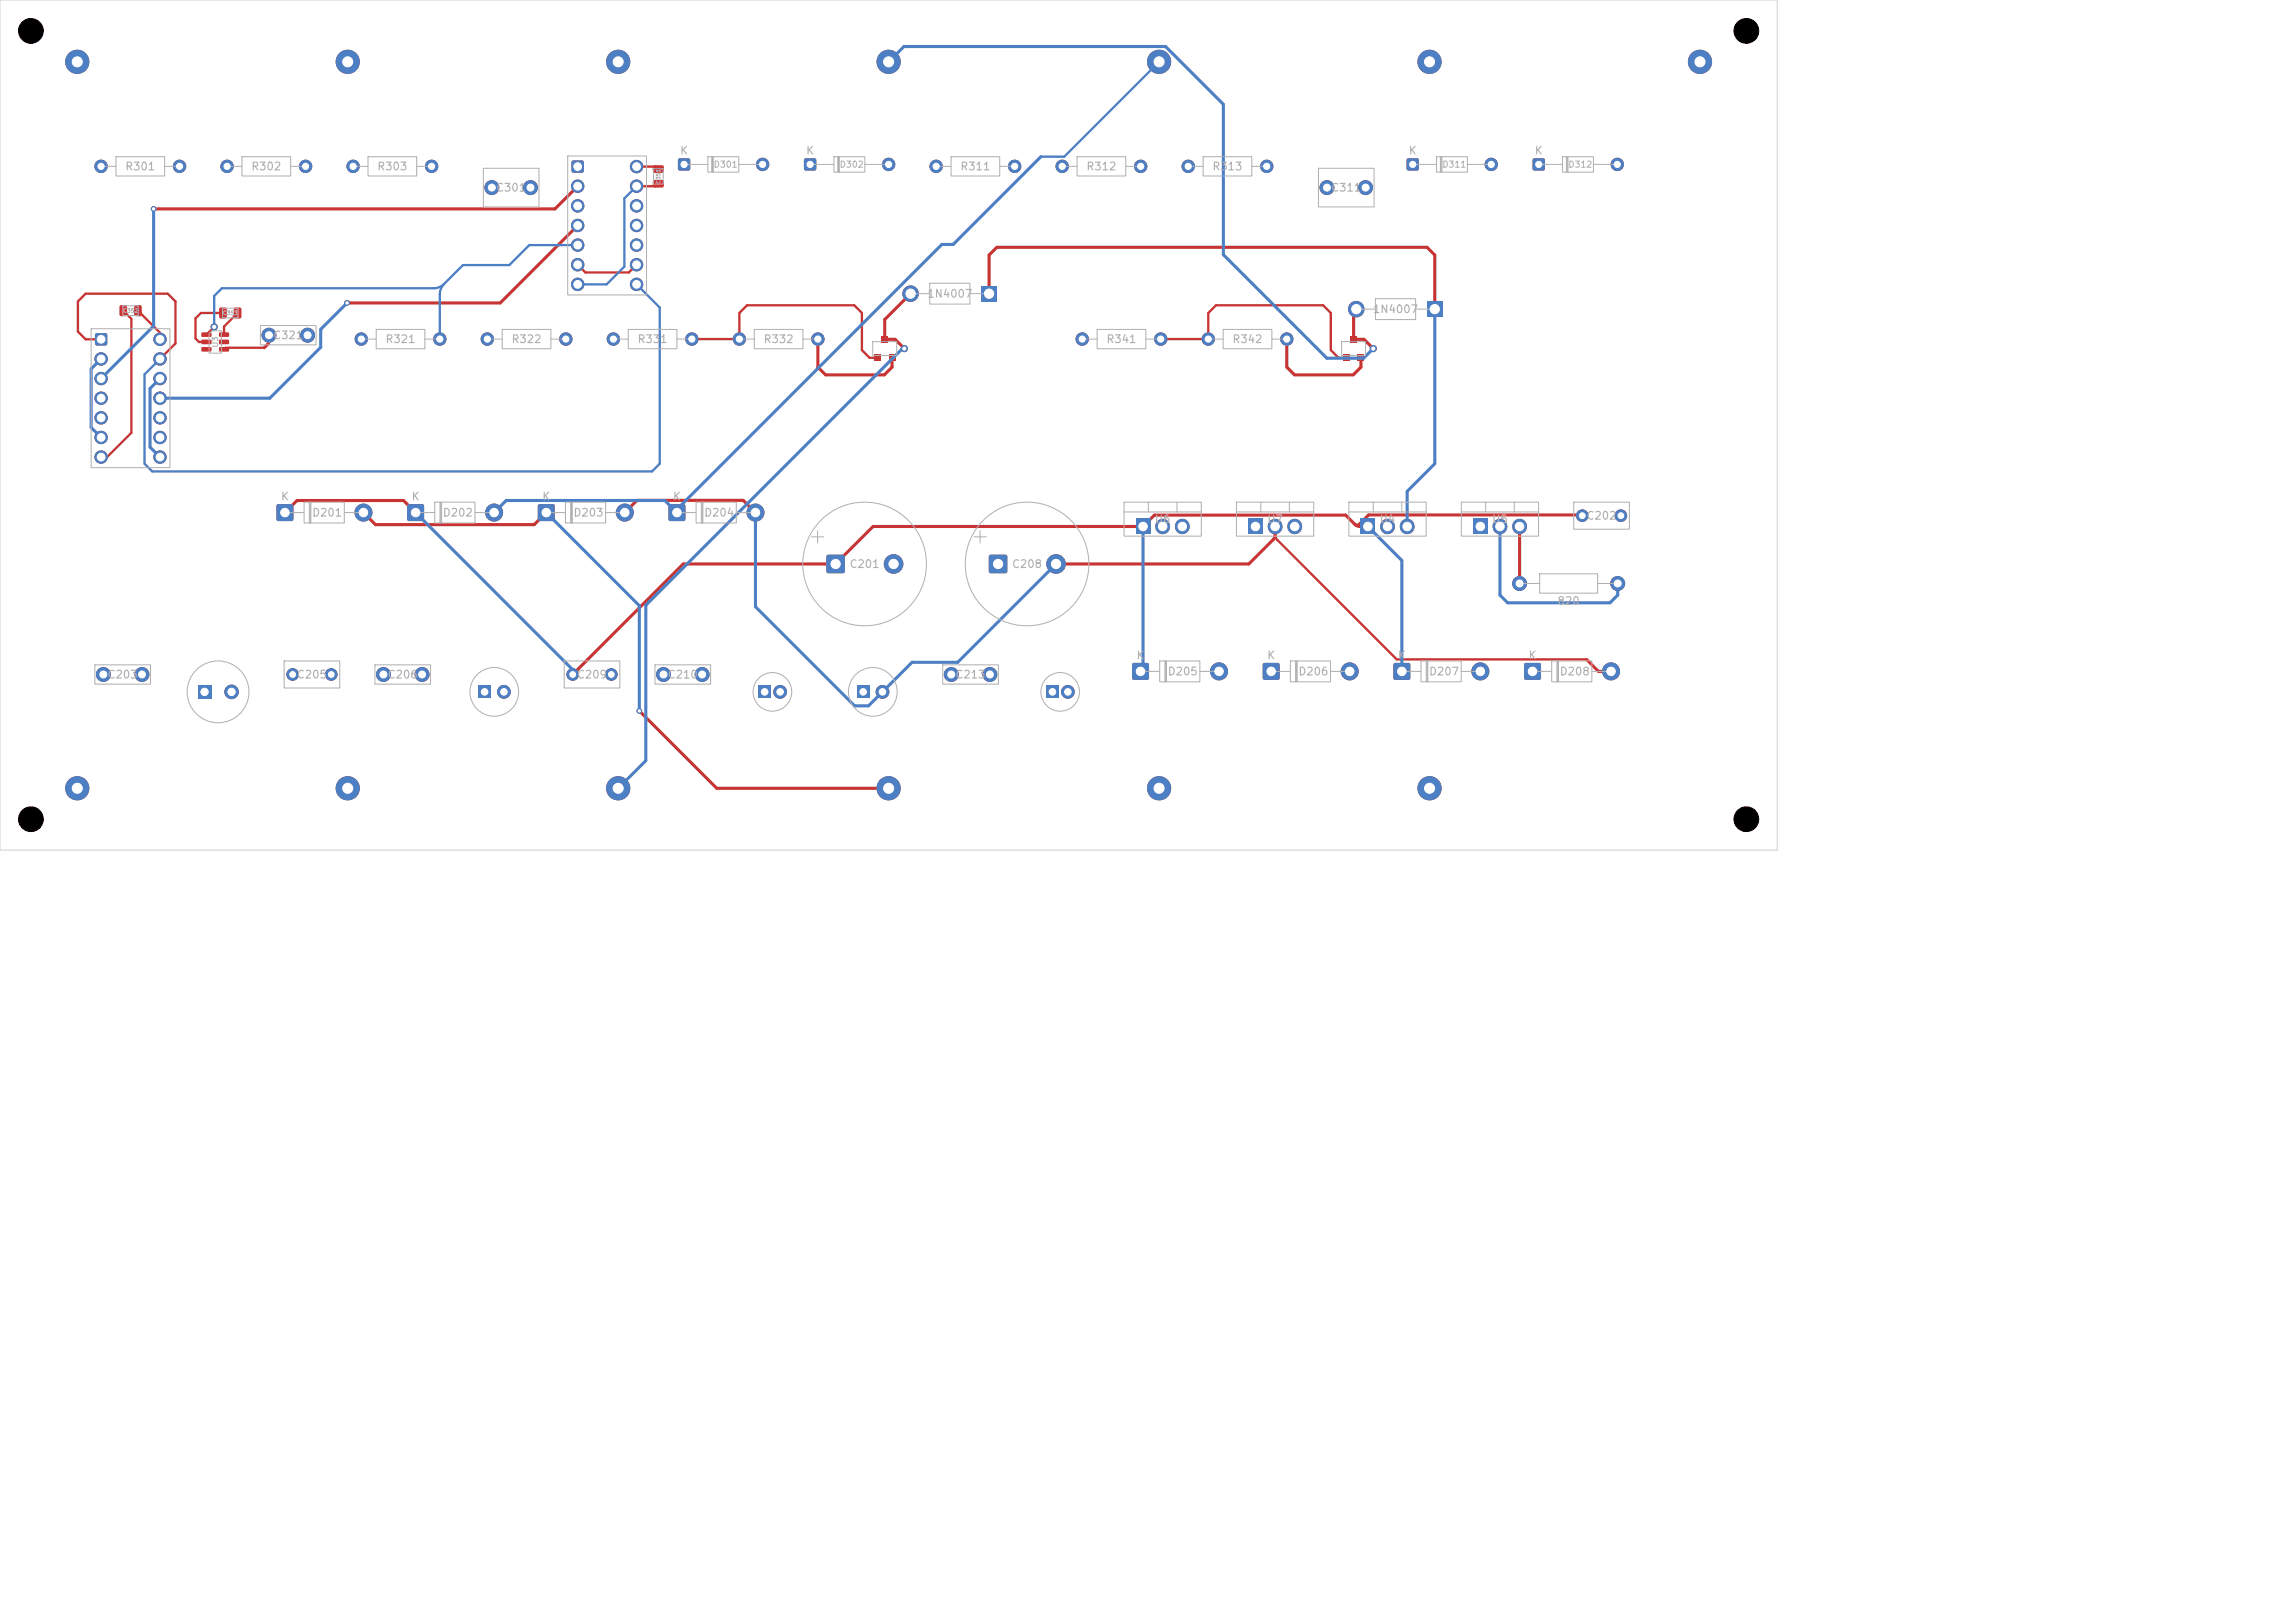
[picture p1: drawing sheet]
<svg xmlns="http://www.w3.org/2000/svg" width="297mm" height="210mm" viewBox="0 0 297 210" stroke-linecap="round" stroke-linejoin="round" font-family="sans-serif">
<defs><g id="words">
<g font-size="1" fill="#afafaf">
<text x="16.1" y="22.3">R301</text>
<text x="32.4" y="22.3">R302</text>
<text x="48.7" y="22.3">R303</text>
<text x="87.9" y="20.2">K</text>
<text x="104.2" y="20.2">K</text>
<text x="124.2" y="22.3">R311</text>
<text x="140.5" y="22.3">R312</text>
<text x="156.8" y="22.3">R313</text>
<text x="182.2" y="20.2">K</text>
<text x="198.5" y="20.2">K</text>
<text x="64.1" y="25">C301</text>
<text x="172.2" y="25">C311</text>
<text x="119.9" y="38.8">1N4007</text>
<text x="177.6" y="40.8">1N4007</text>
<text x="35.3" y="44.1">C321</text>
<text x="49.8" y="44.6">R321</text>
<text x="66.1" y="44.6">R322</text>
<text x="82.4" y="44.6">R331</text>
<text x="98.7" y="44.6">R332</text>
<text x="143.1" y="44.6">R341</text>
<text x="159.4" y="44.6">R342</text>
<text x="36.3" y="65">K</text>
<text x="53.2" y="65">K</text>
<text x="70.1" y="65">K</text>
<text x="87" y="65">K</text>
<text x="40.3" y="67.1">D201</text>
<text x="57.2" y="67.1">D202</text>
<text x="74.1" y="67.1">D203</text>
<text x="91" y="67.1">D204</text>
<text x="149.4" y="67.9">U6</text>
<text x="163.9" y="67.9">U7</text>
<text x="178.5" y="67.9">U4</text>
<text x="193" y="67.9">U5</text>
<text x="205.2" y="67.5">C202</text>
<text x="109.9" y="73.7">C201</text>
<text x="130.9" y="73.7">C208</text>
<text x="201.5" y="78.5">820</text>
<text x="13.8" y="88">C203</text>
<text x="38.3" y="88">C205</text>
<text x="50.1" y="88">C206</text>
<text x="74.6" y="88">C209</text>
<text x="86.3" y="88">C210</text>
<text x="123.6" y="88">C213</text>
<text x="147" y="85.5">K</text>
<text x="151" y="87.6">D205</text>
<text x="163.9" y="85.5">K</text>
<text x="167.9" y="87.6">D206</text>
<text x="180.8" y="85.5">K</text>
<text x="184.9" y="87.6">D207</text>
<text x="197.7" y="85.5">K</text>
<text x="201.8" y="87.6">D208</text>
</g>
<g font-size=".8" fill="#afafaf">
<text x="92.3" y="21.9">D301</text>
<text x="108.6" y="21.9">D302</text>
<text x="186.6" y="21.9">D311</text>
<text x="202.9" y="21.9">D312</text>
</g>
<text font-size=".7" fill="#afafaf" x="28.4" y="45" transform="rotate(-90 28.4 45)">U3</text>
<g font-size=".5" fill="#afafaf">
<text x="85.6" y="23.8" transform="rotate(-90 85.6 23.8)">C351</text>
<text x="15.9" y="40.6">C352</text>
<text x="28.8" y="40.9">C353</text>
</g>
</g></defs>
<g fill="#c83434" stroke="#c83434" stroke-width=".13">
<circle cx="95.7" cy="43.9" r=".8"/>
<circle cx="105.8" cy="43.9" r=".8"/>
<circle cx="13.1" cy="21.5" r=".8"/>
<circle cx="23.2" cy="21.5" r=".8"/>
</g>
<path d="M74 20.8h.2h1.3l.1 .2-.1 1.3-.2 .1-1.3-.1v-.2z" fill="#c83434"/>
<g fill="#c83434" stroke="#c83434" stroke-width=".13">
<circle cx="74.8" cy="24.1" r=".8"/>
<circle cx="74.8" cy="26.6" r=".8"/>
<circle cx="74.8" cy="29.2" r=".8"/>
<circle cx="74.8" cy="31.7" r=".8"/>
<circle cx="74.8" cy="34.3" r=".8"/>
<circle cx="74.8" cy="36.8" r=".8"/>
<circle cx="82.4" cy="36.8" r=".8"/>
<circle cx="82.4" cy="34.3" r=".8"/>
<circle cx="82.4" cy="31.7" r=".8"/>
<circle cx="82.4" cy="29.2" r=".8"/>
<circle cx="82.4" cy="26.6" r=".8"/>
<circle cx="82.4" cy="24.1" r=".8"/>
<circle cx="82.4" cy="21.6" r=".8"/>
</g>
<path d="M61.9 88.7h1.6v1.7h-1.6z" fill="#c83434"/>
<g fill="#c83434" stroke="#c83434" stroke-width=".13">
<circle cx="65.2" cy="89.5" r=".82"/>
<circle cx="121.1" cy="21.5" r=".8"/>
<circle cx="131.3" cy="21.5" r=".8"/>
<circle cx="123.1" cy="87.3" r=".9"/>
<circle cx="128.1" cy="87.3" r=".9"/>
<circle cx="115" cy="8" r="1.5"/>
<circle cx="185" cy="8" r="1.5"/>
<circle cx="37.9" cy="87.3" r=".75"/>
<circle cx="42.9" cy="87.3" r=".75"/>
</g>
<path d="M87.8 20.5h.2h1.3v.2v1.3l-.2 .1-1.3-.1-.1-.2z" fill="#c83434"/>
<circle cx="98.7" cy="21.3" r=".8" fill="#c83434" stroke="#c83434" stroke-width=".13"/>
<g fill="#c83434">
<path d="M113.1 45.9h.8v.8h-.8z"/>
<path d="M115 45.9h.8v.8h-.8z"/>
<path d="M114.1 43.5h.8v.8h-.8z"/>
<path d="M98.1 88.7h1.7v1.7h-1.7z"/>
</g>
<g fill="#c83434" stroke="#c83434" stroke-width=".13">
<circle cx="101" cy="89.5" r=".82"/>
<circle cx="153.8" cy="21.5" r=".8"/>
<circle cx="163.9" cy="21.5" r=".8"/>
</g>
<path d="M163.5 85.8h.2h1.7h.1l.1 .2v1.7l-.1 .2-.1 .1h-1.7l-.2-.1-.1-.2v-1.7z" fill="#c83434"/>
<circle cx="174.7" cy="86.9" r="1.1" fill="#c83434" stroke="#c83434" stroke-width=".13"/>
<g fill="#c83434">
<path d="M84.5 21.4h.2h1.1l.1 .2v.6l-.2 .2h-1.1l-.1-.3z"/>
<path d="M84.5 23.3h.2h1.1l.1 .2v.6l-.2 .2h-1.1l-.1-.3z"/>
</g>
<g fill="#c83434" stroke="#c83434" stroke-width=".13">
<circle cx="171.7" cy="24.3" r=".9"/>
<circle cx="176.7" cy="24.3" r=".9"/>
</g>
<path d="M128 71.8h.2h1.9h.2l.1 .2v1.9l-.1 .2-.2 .1h-1.9l-.2-.1v-.2v-1.9z" fill="#c83434"/>
<circle cx="136.7" cy="73" r="1.2" fill="#c83434" stroke="#c83434" stroke-width=".13"/>
<path d="M69.7 65.3l.1-.1h1.7l.2 .1 .1 .2v1.7l-.1 .2h-.2h-1.7h-.1l-.1-.2v-1.7z" fill="#c83434"/>
<circle cx="80.9" cy="66.3" r="1.1" fill="#c83434" stroke="#c83434" stroke-width=".13"/>
<path d="M161.5 67.1h1.9v2h-1.9z" fill="#c83434"/>
<path d="M165 68.1v.1M167.6 68.1v.1" fill="none" stroke="#c83434" stroke-width="1.9"/>
<g fill="#c83434" stroke="#c83434" stroke-width=".13">
<circle cx="80" cy="102" r="1.5"/>
<circle cx="204.8" cy="66.7" r=".75"/>
<circle cx="209.8" cy="66.7" r=".75"/>
</g>
<path d="M180.4 85.8h.2h1.7h.1l.1 .2v1.7l-.1 .2-.1 .1h-1.7l-.2-.1-.1-.2v-1.7z" fill="#c83434"/>
<g fill="#c83434" stroke="#c83434" stroke-width=".13">
<circle cx="191.6" cy="86.9" r="1.1"/>
<circle cx="115" cy="102" r="1.5"/>
<circle cx="137.5" cy="21.5" r=".8"/>
<circle cx="147.6" cy="21.5" r=".8"/>
</g>
<path d="M147 67.1h1.9v2h-1.9z" fill="#c83434"/>
<path d="M150.5 68.1v.1M153 68.1v.1" fill="none" stroke="#c83434" stroke-width="1.9"/>
<circle cx="220" cy="8" r="1.5" fill="#c83434" stroke="#c83434" stroke-width=".13"/>
<g fill="#c83434">
<path d="M173.8 45.9h.8v.8h-.8z"/>
<path d="M175.7 45.9h.8v.8h-.8z"/>
<path d="M174.8 43.5h.8v.8h-.8z"/>
</g>
<g fill="#c83434" stroke="#c83434" stroke-width=".13">
<circle cx="156.4" cy="43.9" r=".8"/>
<circle cx="166.5" cy="43.9" r=".8"/>
</g>
<g fill="#c83434">
<path d="M30.3 39.8h.7l.2 .1v1.1l-.1 .2h-.6l-.2-.1v-1.1z"/>
<path d="M28.4 39.8h.7l.2 .1v1.1l-.1 .2h-.6l-.2-.1-.1-1.1z"/>
</g>
<g fill="#c83434" stroke="#c83434" stroke-width=".13">
<circle cx="10" cy="102" r="1.5"/>
<circle cx="46.8" cy="43.9" r=".8"/>
<circle cx="56.9" cy="43.9" r=".8"/>
<circle cx="63.1" cy="43.9" r=".8"/>
<circle cx="73.2" cy="43.9" r=".8"/>
</g>
<path d="M197.3 85.8h.2h1.7h.2v.2v1.7v.2l-.2 .1h-1.7l-.2-.1-.1-.2v-1.7z" fill="#c83434"/>
<circle cx="208.5" cy="86.9" r="1.1" fill="#c83434" stroke="#c83434" stroke-width=".13"/>
<path d="M198.4 20.5h.2h1.3v.2v1.3l-.2 .1-1.3-.1-.1-.2z" fill="#c83434"/>
<g fill="#c83434" stroke="#c83434" stroke-width=".13">
<circle cx="209.3" cy="21.3" r=".8"/>
<circle cx="29.4" cy="21.5" r=".8"/>
<circle cx="39.5" cy="21.5" r=".8"/>
<circle cx="13.4" cy="87.3" r=".9"/>
<circle cx="18.4" cy="87.3" r=".9"/>
<circle cx="79.4" cy="43.9" r=".8"/>
<circle cx="89.5" cy="43.9" r=".8"/>
<circle cx="45" cy="8" r="1.5"/>
</g>
<g fill="#c83434">
<path d="M17.4 39.5h.7l.2 .1 .1 1.1-.2 .2h-.6l-.2-.1-.1-1.1z"/>
<path d="M15.5 39.5h.7l.2 .1v1.1l-.1 .2h-.6l-.2-.1-.1-1.1z"/>
</g>
<circle cx="150" cy="8" r="1.5" fill="#c83434" stroke="#c83434" stroke-width=".13"/>
<path d="M135.4 88.7h1.6v1.7h-1.6z" fill="#c83434"/>
<g fill="#c83434" stroke="#c83434" stroke-width=".13">
<circle cx="138.2" cy="89.5" r=".82"/>
<circle cx="45" cy="102" r="1.5"/>
</g>
<g fill="#c83434">
<path d="M26.1 43h1.2l.1 .2v.3l-.2 .1h-1.1v-.1z"/>
<path d="M26.1 44h1.2l.1 .1v.4l-.2 .1-1.1-.1v-.1z"/>
<path d="M26.1 44.9h1.2l.1 .2v.3l-.2 .1h-1.1v-.1z"/>
<path d="M28.4 44.9h1.2l.1 .2-.1 .3-.1 .1h-1.1l-.1-.1z"/>
<path d="M28.4 44h1.2l.1 .1-.1 .4-.1 .1-1.1-.1-.1-.1z"/>
<path d="M28.4 43h1.2l.1 .2-.1 .3-.1 .1h-1.1l-.1-.1z"/>
<path d="M110.9 88.7h1.6v1.7h-1.6z"/>
</g>
<g fill="#c83434" stroke="#c83434" stroke-width=".13">
<circle cx="114.2" cy="89.5" r=".82"/>
<circle cx="150" cy="102" r="1.5"/>
</g>
<path d="M52.8 65.3l.1-.1h1.7l.2 .1 .1 .2v1.7l-.1 .2h-.2h-1.7h-.1l-.1-.2v-1.7z" fill="#c83434"/>
<g fill="#c83434" stroke="#c83434" stroke-width=".13">
<circle cx="63.9" cy="66.3" r="1.1"/>
<circle cx="10" cy="8" r="1.5"/>
<circle cx="74.1" cy="87.3" r=".75"/>
<circle cx="79.1" cy="87.3" r=".75"/>
</g>
<path d="M176.1 67.1h1.9v2h-1.9z" fill="#c83434"/>
<path d="M179.6 68.1v.1M182.1 68.1v.1" fill="none" stroke="#c83434" stroke-width="1.9"/>
<path d="M86.6 65.3l.2-.1h1.7l.1 .1 .1 .2v1.7l-.1 .2h-.1h-1.7h-.2l-.1-.2v-1.7z" fill="#c83434"/>
<circle cx="97.8" cy="66.3" r="1.1" fill="#c83434" stroke="#c83434" stroke-width=".13"/>
<path d="M107 71.8h.2h1.9h.2v.2v1.9v.2l-.2 .1h-1.9l-.2-.1-.1-.2v-1.9z" fill="#c83434"/>
<circle cx="115.6" cy="73" r="1.2" fill="#c83434" stroke="#c83434" stroke-width=".13"/>
<path d="M35.8 65.3l.2-.1h1.7l.2 .1 .1 .2v1.7l-.1 .2h-.2h-1.7h-.2v-.2v-1.7z" fill="#c83434"/>
<g fill="#c83434" stroke="#c83434" stroke-width=".13">
<circle cx="47" cy="66.3" r="1.1"/>
<circle cx="45.7" cy="21.5" r=".8"/>
<circle cx="55.9" cy="21.5" r=".8"/>
<circle cx="140.1" cy="43.9" r=".8"/>
<circle cx="150.2" cy="43.9" r=".8"/>
<circle cx="34.8" cy="43.4" r=".9"/>
<circle cx="39.8" cy="43.4" r=".9"/>
<circle cx="63.6" cy="24.3" r=".9"/>
<circle cx="68.6" cy="24.3" r=".9"/>
<circle cx="49.6" cy="87.3" r=".9"/>
<circle cx="54.6" cy="87.3" r=".9"/>
</g>
<path d="M182.1 20.5h.2h1.3v.2v1.3l-.2 .1-1.3-.1-.1-.2z" fill="#c83434"/>
<g fill="#c83434" stroke="#c83434" stroke-width=".13">
<circle cx="193" cy="21.3" r=".8"/>
<circle cx="85.9" cy="87.3" r=".9"/>
<circle cx="90.9" cy="87.3" r=".9"/>
</g>
<path d="M104.1 20.5h.2h1.3v.2v1.3l-.2 .1-1.3-.1-.1-.2z" fill="#c83434"/>
<circle cx="115" cy="21.3" r=".8" fill="#c83434" stroke="#c83434" stroke-width=".13"/>
<path d="M190.6 67.1h1.9v2h-1.9z" fill="#c83434"/>
<path d="M194.1 68.1v.1M196.7 68.1v.1" fill="none" stroke="#c83434" stroke-width="1.9"/>
<circle cx="185" cy="102" r="1.5" fill="#c83434" stroke="#c83434" stroke-width=".13"/>
<path d="M12.4 43.2l.1-.1 1.3 .1 .1 .2-.1 1.2-.2 .1-1.2-.1-.1-.1z" fill="#c83434"/>
<g fill="#c83434" stroke="#c83434" stroke-width=".13">
<circle cx="13.1" cy="46.4" r=".8"/>
<circle cx="13.1" cy="49" r=".8"/>
<circle cx="13.1" cy="51.5" r=".8"/>
<circle cx="13.1" cy="54.1" r=".8"/>
<circle cx="13.1" cy="56.6" r=".8"/>
<circle cx="13.1" cy="59.1" r=".8"/>
<circle cx="20.7" cy="59.1" r=".8"/>
<circle cx="20.7" cy="56.6" r=".8"/>
<circle cx="20.7" cy="54.1" r=".8"/>
<circle cx="20.7" cy="51.5" r=".8"/>
<circle cx="20.7" cy="49" r=".8"/>
<circle cx="20.7" cy="46.4" r=".8"/>
<circle cx="20.7" cy="43.9" r=".8"/>
<circle cx="80" cy="8" r="1.5"/>
</g>
<path d="M25.6 88.7h1.7v1.7h-1.7z" fill="#c83434"/>
<circle cx="30" cy="89.5" r=".87" fill="#c83434" stroke="#c83434" stroke-width=".13"/>
<path d="M146.6 85.8h.1h1.7h.2l.1 .2v1.7l-.1 .2-.2 .1h-1.7l-.1-.1-.1-.2v-1.7z" fill="#c83434"/>
<g fill="#c83434" stroke="#c83434" stroke-width=".13">
<circle cx="157.8" cy="86.9" r="1.1"/>
<circle cx="196.7" cy="75.5" r=".9"/>
<circle cx="209.4" cy="75.5" r=".9"/>
</g>
<path d="M127 37h2v2h-2z" fill="#c83434"/>
<circle cx="117.8" cy="38" r="1" fill="#c83434" stroke="#c83434" stroke-width=".13"/>
<path d="M184.7 39h2v2h-2z" fill="#c83434"/>
<g fill="#c83434" stroke="#c83434" stroke-width=".13">
<circle cx="175.5" cy="40" r="1"/>
<circle cx="19.9" cy="27" r=".3"/>
<circle cx="44.9" cy="39.2" r=".3"/>
<circle cx="82.7" cy="92" r=".3"/>
<circle cx="117" cy="45.1" r=".4"/>
<circle cx="177.7" cy="45.1" r=".4"/>
<circle cx="27.7" cy="42.3" r=".4"/>
</g>
<g fill="none" stroke="#c83434" stroke-width=".3">
<path d="M74.8 34.3l1 1h5.6l1-1M82.4 21.6h2.5l.3 .3M85.2 23.8l-.3 .3h-2.5M13.1 43.9h-2l-1-1v-3.9l1-1h10.6l1 1v5.4l-2 2M15.9 40.2l1.1 1.1v14.7l-3.1 3.1h-.8M17.8 40.2l2.9 2.9v.8M27.7 42.3l-1 1M28.8 40.5h-2.8l-.7 .7v2.6l.4 .5h1M30.7 40.5l-1.7 1.8v1M34.2 45h-5l-.2 .2M89.5 43.9h6.2v-3.4l1-1h13.8l1 1v4.8l1 1h1M150.2 43.9h6.2v-3.4l1-1h13.8l1 1v4.8l1 1h1"/>
<path d="M165 69.2l.1 .3 .2 .4 15.5 15.4h24.5"/>
</g>
<g fill="none" stroke="#c83434" stroke-width=".4">
<path d="M74.8 24.1l-3 2.9h-51.9M74.8 29.2l-10.1 10h-19.8M117.8 38l-3.3 3.3v2.6h1.3l1.2 1.2M128 38v-5l1-1h55.7l1 1v7M34.8 43.4v.8l-.1 .3-.5 .5M105.8 43.9v3.6l1 1h7.6l1-1v-1.2M166.5 43.9v3.6l1 1h7.6l1-1v-1.2M175.5 40l-.3 .3v3.6h1.3l1.2 1.2M36.9 66.3l1.5-1.5h13.8l1.6 1.5M47 66.3l1.6 1.6h20.5l1.6-1.6M80.9 66.3l1.5-1.6h13.8l1.6 1.6M165 68.1v1.2l-.2 .4-3.2 3.3h-24.9"/>
<path d="M175.3 67.8l.6 .3h1.1M175.3 67.8l-1.2-1.1h-24.7l-1.5 1.4h-34.9l-4.9 4.9h-19.7l-14.3 14.3M196.7 68.1v7.4M204.8 66.7l-.1-.1h-27.6l-1.3 1.3-.2 .1-.3-.2M82.7 92l10 10h22.3M205.3 85.3l1.6 1.6h1.6"/>
</g>
<g fill="#4d7fc4" stroke="#4d7fc4" stroke-width=".13">
<circle cx="95.7" cy="43.9" r=".8"/>
<circle cx="105.8" cy="43.9" r=".8"/>
<circle cx="13.1" cy="21.5" r=".8"/>
<circle cx="23.2" cy="21.5" r=".8"/>
</g>
<path d="M74 20.8h.2h1.3l.1 .2-.1 1.3-.2 .1-1.3-.1v-.2z" fill="#4d7fc4"/>
<g fill="#4d7fc4" stroke="#4d7fc4" stroke-width=".13">
<circle cx="74.8" cy="24.1" r=".8"/>
<circle cx="74.8" cy="26.6" r=".8"/>
<circle cx="74.8" cy="29.2" r=".8"/>
<circle cx="74.8" cy="31.7" r=".8"/>
<circle cx="74.8" cy="34.3" r=".8"/>
<circle cx="74.8" cy="36.8" r=".8"/>
<circle cx="82.4" cy="36.8" r=".8"/>
<circle cx="82.4" cy="34.3" r=".8"/>
<circle cx="82.4" cy="31.7" r=".8"/>
<circle cx="82.4" cy="29.2" r=".8"/>
<circle cx="82.4" cy="26.6" r=".8"/>
<circle cx="82.4" cy="24.1" r=".8"/>
<circle cx="82.4" cy="21.6" r=".8"/>
</g>
<path d="M61.9 88.7h1.6v1.7h-1.6z" fill="#4d7fc4"/>
<g fill="#4d7fc4" stroke="#4d7fc4" stroke-width=".13">
<circle cx="65.2" cy="89.5" r=".82"/>
<circle cx="121.1" cy="21.5" r=".8"/>
<circle cx="131.3" cy="21.5" r=".8"/>
<circle cx="123.1" cy="87.3" r=".9"/>
<circle cx="128.1" cy="87.3" r=".9"/>
<circle cx="115" cy="8" r="1.5"/>
<circle cx="185" cy="8" r="1.5"/>
<circle cx="37.9" cy="87.3" r=".75"/>
<circle cx="42.9" cy="87.3" r=".75"/>
</g>
<path d="M87.8 20.5h.2h1.3v.2v1.3l-.2 .1-1.3-.1-.1-.2z" fill="#4d7fc4"/>
<circle cx="98.7" cy="21.3" r=".8" fill="#4d7fc4" stroke="#4d7fc4" stroke-width=".13"/>
<path d="M98.1 88.7h1.7v1.7h-1.7z" fill="#4d7fc4"/>
<g fill="#4d7fc4" stroke="#4d7fc4" stroke-width=".13">
<circle cx="101" cy="89.5" r=".82"/>
<circle cx="153.8" cy="21.5" r=".8"/>
<circle cx="163.9" cy="21.5" r=".8"/>
</g>
<path d="M163.5 85.8h.2h1.7h.1l.1 .2v1.7l-.1 .2-.1 .1h-1.7l-.2-.1-.1-.2v-1.7z" fill="#4d7fc4"/>
<g fill="#4d7fc4" stroke="#4d7fc4" stroke-width=".13">
<circle cx="174.7" cy="86.9" r="1.1"/>
<circle cx="171.7" cy="24.3" r=".9"/>
<circle cx="176.7" cy="24.3" r=".9"/>
</g>
<path d="M128 71.8h.2h1.9h.2l.1 .2v1.9l-.1 .2-.2 .1h-1.9l-.2-.1v-.2v-1.9z" fill="#4d7fc4"/>
<circle cx="136.7" cy="73" r="1.2" fill="#4d7fc4" stroke="#4d7fc4" stroke-width=".13"/>
<path d="M69.7 65.3l.1-.1h1.7l.2 .1 .1 .2v1.7l-.1 .2h-.2h-1.7h-.1l-.1-.2v-1.7z" fill="#4d7fc4"/>
<circle cx="80.9" cy="66.3" r="1.1" fill="#4d7fc4" stroke="#4d7fc4" stroke-width=".13"/>
<path d="M161.5 67.1h1.9v2h-1.9z" fill="#4d7fc4"/>
<path d="M165 68.1v.1M167.6 68.1v.1" fill="none" stroke="#4d7fc4" stroke-width="1.9"/>
<g fill="#4d7fc4" stroke="#4d7fc4" stroke-width=".13">
<circle cx="80" cy="102" r="1.5"/>
<circle cx="204.8" cy="66.7" r=".75"/>
<circle cx="209.8" cy="66.7" r=".75"/>
</g>
<path d="M180.4 85.8h.2h1.7h.1l.1 .2v1.7l-.1 .2-.1 .1h-1.7l-.2-.1-.1-.2v-1.7z" fill="#4d7fc4"/>
<g fill="#4d7fc4" stroke="#4d7fc4" stroke-width=".13">
<circle cx="191.6" cy="86.9" r="1.1"/>
<circle cx="115" cy="102" r="1.5"/>
<circle cx="137.5" cy="21.5" r=".8"/>
<circle cx="147.6" cy="21.5" r=".8"/>
</g>
<path d="M147 67.1h1.9v2h-1.9z" fill="#4d7fc4"/>
<path d="M150.5 68.1v.1M153 68.1v.1" fill="none" stroke="#4d7fc4" stroke-width="1.9"/>
<g fill="#4d7fc4" stroke="#4d7fc4" stroke-width=".13">
<circle cx="220" cy="8" r="1.5"/>
<circle cx="156.4" cy="43.9" r=".8"/>
<circle cx="166.5" cy="43.9" r=".8"/>
<circle cx="10" cy="102" r="1.5"/>
<circle cx="46.8" cy="43.9" r=".8"/>
<circle cx="56.9" cy="43.9" r=".8"/>
<circle cx="63.1" cy="43.9" r=".8"/>
<circle cx="73.2" cy="43.9" r=".8"/>
</g>
<path d="M197.3 85.8h.2h1.7h.2v.2v1.7v.2l-.2 .1h-1.7l-.2-.1-.1-.2v-1.7z" fill="#4d7fc4"/>
<circle cx="208.5" cy="86.9" r="1.1" fill="#4d7fc4" stroke="#4d7fc4" stroke-width=".13"/>
<path d="M198.4 20.5h.2h1.3v.2v1.3l-.2 .1-1.3-.1-.1-.2z" fill="#4d7fc4"/>
<g fill="#4d7fc4" stroke="#4d7fc4" stroke-width=".13">
<circle cx="209.3" cy="21.3" r=".8"/>
<circle cx="29.4" cy="21.5" r=".8"/>
<circle cx="39.5" cy="21.5" r=".8"/>
<circle cx="13.4" cy="87.3" r=".9"/>
<circle cx="18.4" cy="87.3" r=".9"/>
<circle cx="79.4" cy="43.9" r=".8"/>
<circle cx="89.5" cy="43.9" r=".8"/>
<circle cx="45" cy="8" r="1.5"/>
<circle cx="150" cy="8" r="1.5"/>
</g>
<path d="M135.4 88.7h1.6v1.7h-1.6z" fill="#4d7fc4"/>
<g fill="#4d7fc4" stroke="#4d7fc4" stroke-width=".13">
<circle cx="138.2" cy="89.5" r=".82"/>
<circle cx="45" cy="102" r="1.5"/>
</g>
<path d="M110.9 88.7h1.6v1.7h-1.6z" fill="#4d7fc4"/>
<g fill="#4d7fc4" stroke="#4d7fc4" stroke-width=".13">
<circle cx="114.2" cy="89.5" r=".82"/>
<circle cx="150" cy="102" r="1.5"/>
</g>
<path d="M52.8 65.3l.1-.1h1.7l.2 .1 .1 .2v1.7l-.1 .2h-.2h-1.7h-.1l-.1-.2v-1.7z" fill="#4d7fc4"/>
<g fill="#4d7fc4" stroke="#4d7fc4" stroke-width=".13">
<circle cx="63.9" cy="66.3" r="1.1"/>
<circle cx="10" cy="8" r="1.5"/>
<circle cx="74.1" cy="87.3" r=".75"/>
<circle cx="79.1" cy="87.3" r=".75"/>
</g>
<path d="M176.1 67.1h1.9v2h-1.9z" fill="#4d7fc4"/>
<path d="M179.6 68.1v.1M182.1 68.1v.1" fill="none" stroke="#4d7fc4" stroke-width="1.9"/>
<path d="M86.6 65.3l.2-.1h1.7l.1 .1 .1 .2v1.7l-.1 .2h-.1h-1.7h-.2l-.1-.2v-1.7z" fill="#4d7fc4"/>
<circle cx="97.8" cy="66.3" r="1.1" fill="#4d7fc4" stroke="#4d7fc4" stroke-width=".13"/>
<path d="M107 71.8h.2h1.9h.2v.2v1.9v.2l-.2 .1h-1.9l-.2-.1-.1-.2v-1.9z" fill="#4d7fc4"/>
<circle cx="115.6" cy="73" r="1.2" fill="#4d7fc4" stroke="#4d7fc4" stroke-width=".13"/>
<path d="M35.8 65.3l.2-.1h1.7l.2 .1 .1 .2v1.7l-.1 .2h-.2h-1.7h-.2v-.2v-1.7z" fill="#4d7fc4"/>
<g fill="#4d7fc4" stroke="#4d7fc4" stroke-width=".13">
<circle cx="47" cy="66.3" r="1.1"/>
<circle cx="45.7" cy="21.5" r=".8"/>
<circle cx="55.9" cy="21.5" r=".8"/>
<circle cx="140.1" cy="43.9" r=".8"/>
<circle cx="150.2" cy="43.9" r=".8"/>
<circle cx="34.8" cy="43.4" r=".9"/>
<circle cx="39.8" cy="43.4" r=".9"/>
<circle cx="63.6" cy="24.3" r=".9"/>
<circle cx="68.6" cy="24.3" r=".9"/>
<circle cx="49.6" cy="87.3" r=".9"/>
<circle cx="54.6" cy="87.3" r=".9"/>
</g>
<path d="M182.1 20.5h.2h1.3v.2v1.3l-.2 .1-1.3-.1-.1-.2z" fill="#4d7fc4"/>
<g fill="#4d7fc4" stroke="#4d7fc4" stroke-width=".13">
<circle cx="193" cy="21.3" r=".8"/>
<circle cx="85.9" cy="87.3" r=".9"/>
<circle cx="90.9" cy="87.3" r=".9"/>
</g>
<path d="M104.1 20.5h.2h1.3v.2v1.3l-.2 .1-1.3-.1-.1-.2z" fill="#4d7fc4"/>
<circle cx="115" cy="21.3" r=".8" fill="#4d7fc4" stroke="#4d7fc4" stroke-width=".13"/>
<path d="M190.6 67.1h1.9v2h-1.9z" fill="#4d7fc4"/>
<path d="M194.1 68.1v.1M196.7 68.1v.1" fill="none" stroke="#4d7fc4" stroke-width="1.9"/>
<circle cx="185" cy="102" r="1.5" fill="#4d7fc4" stroke="#4d7fc4" stroke-width=".13"/>
<path d="M12.4 43.2l.1-.1 1.3 .1 .1 .2-.1 1.2-.2 .1-1.2-.1-.1-.1z" fill="#4d7fc4"/>
<g fill="#4d7fc4" stroke="#4d7fc4" stroke-width=".13">
<circle cx="13.1" cy="46.4" r=".8"/>
<circle cx="13.1" cy="49" r=".8"/>
<circle cx="13.1" cy="51.5" r=".8"/>
<circle cx="13.1" cy="54.1" r=".8"/>
<circle cx="13.1" cy="56.6" r=".8"/>
<circle cx="13.1" cy="59.1" r=".8"/>
<circle cx="20.7" cy="59.1" r=".8"/>
<circle cx="20.7" cy="56.6" r=".8"/>
<circle cx="20.7" cy="54.1" r=".8"/>
<circle cx="20.7" cy="51.5" r=".8"/>
<circle cx="20.7" cy="49" r=".8"/>
<circle cx="20.7" cy="46.4" r=".8"/>
<circle cx="20.7" cy="43.9" r=".8"/>
<circle cx="80" cy="8" r="1.5"/>
</g>
<path d="M25.6 88.7h1.7v1.7h-1.7z" fill="#4d7fc4"/>
<circle cx="30" cy="89.5" r=".87" fill="#4d7fc4" stroke="#4d7fc4" stroke-width=".13"/>
<path d="M146.6 85.8h.1h1.7h.2l.1 .2v1.7l-.1 .2-.2 .1h-1.7l-.1-.1-.1-.2v-1.7z" fill="#4d7fc4"/>
<g fill="#4d7fc4" stroke="#4d7fc4" stroke-width=".13">
<circle cx="157.8" cy="86.9" r="1.1"/>
<circle cx="196.7" cy="75.5" r=".9"/>
<circle cx="209.4" cy="75.5" r=".9"/>
</g>
<path d="M127 37h2v2h-2z" fill="#4d7fc4"/>
<circle cx="117.8" cy="38" r="1" fill="#4d7fc4" stroke="#4d7fc4" stroke-width=".13"/>
<path d="M184.7 39h2v2h-2z" fill="#4d7fc4"/>
<g fill="#4d7fc4" stroke="#4d7fc4" stroke-width=".13">
<circle cx="175.5" cy="40" r="1"/>
<circle cx="19.9" cy="27" r=".3"/>
<circle cx="44.9" cy="39.2" r=".3"/>
<circle cx="82.7" cy="92" r=".3"/>
<circle cx="117" cy="45.1" r=".4"/>
<circle cx="177.7" cy="45.1" r=".4"/>
<circle cx="27.7" cy="42.3" r=".4"/>
</g>
<path d="M150 8l-12.3 12.3h-3M57.5 36.7a1.93 1.93 0 0 1-1.4 .6h-27.4l-1 1v4M57.5 36.7a1.93 1.93 0 0 0-.6 1.4v5.8M74.8 31.7h-6.3l-2.6 2.6h-6l-2.4 2.4M82.4 24.1l-1.6 1.6v8.8l-2.3 2.3h-3.7M82.4 36.8l3 3v20.2l-1 1h-64.7l-1-1v-11.6l2-2" fill="none" stroke="#4d7fc4" stroke-width=".3"/>
<g fill="none" stroke="#4d7fc4" stroke-width=".4">
<path d="M115 8l2-2h33.8l7.5 7.5v19.5l13.4 13.4h4.8l1.2-1.3M19.9 27v15.2l-6.8 6.8M44.9 39.2l-3.4 3.4v2.3l-6.6 6.6h-14.2M134.7 20.3l-11.3 11.3h-1.5l-34.3 34.3v.4l-1.6-1.5h-20.5l-1.6 1.5M13.1 46.4l-1.3 1.3v7.6l1.3 1.3M20.7 49l-1.3 1.3v7.6l1.3 1.2M117 45.1h-.2l-33.2 33.2v20.1l-3.6 3.6M185.7 40v20l-3.6 3.6v4.5M53.8 66.3l20.3 20.4v.6M70.7 66.3l12 12.1v13.6M97.8 66.3v12.2l12.8 12.8h1.8l5.6-5.6h5.9l12.8-12.7M147.9 68.1v18.4l-.3 .4"/>
<path d="M177 68.1l4.4 4.4v14.4M194.1 68.1v8.9l1 1h13.3l1-1v-1.5"/>
</g>
<g fill="none" stroke="#afafaf" stroke-width=".13">
<path d="M13.1 21.5h1.9M15 20.3h6.3v2.5h-6.3zM15.9 39.6h2v1.2h-2zM21.3 21.5h1.9M28.8 39.9h2v1.2h-2zM29.4 21.5h1.9M31.3 20.3h6.3v2.5h-6.3zM37.6 21.5h1.9M45.7 21.5h1.9M47.6 20.3h6.3v2.5h-6.3zM53.9 21.5h2M62.5 21.8h7.2v5h-7.2z"/>
<path d="M73.5 20.2h10.2v18h-10.2zM84.6 21.8h1.2v2h-1.2zM88.5 21.3h3.1M91.6 20.3h4v2h-4zM92.1 20.3v2M92.2 20.3v2M92.3 20.3v2M95.6 21.3h3.1M104.8 21.3h3.1M107.9 20.3h4v2h-4zM108.4 20.3v2M108.5 20.3v2"/>
<path d="M108.6 20.3v2M111.9 21.3h3.1M117.8 38h2.5M120.3 36.6h5.2v2.7h-5.2zM121.1 21.5h2M123.1 20.3h6.3v2.5h-6.3zM125.5 38h2.5M129.4 21.5h1.9M137.5 21.5h1.9M139.4 20.3h6.3v2.5h-6.3zM145.7 21.5h1.9M153.8 21.5h1.9"/>
<path d="M155.7 20.3h6.3v2.5h-6.3zM162 21.5h1.9M170.6 21.8h7.2v5h-7.2zM178 38.6h5.2v2.7h-5.2zM182.8 21.3h3.1M185.9 20.3h4v2h-4zM186.4 20.3v2M186.5 20.3v2M186.6 20.3v2M189.9 21.3h3.1M199.1 21.3h3.1M202.2 20.3h4v2h-4z"/>
<path d="M202.7 20.3v2M202.8 20.3v2M202.9 20.3v2M206.2 21.3h3.1M11.8 42.5h10.2v18h-10.2zM27.5 42.8h1.2v2.9h-1.6v-2.5zM33.7 42.1h7.2v2.5h-7.2zM46.8 43.9h1.9M48.7 42.6h6.3v2.5h-6.3zM55 43.9h1.9M63.1 43.9h1.9M65 42.6h6.3v2.5h-6.3z"/>
<path d="M71.3 43.9h1.9M79.4 43.9h1.9M81.3 42.6h6.3v2.5h-6.3zM87.6 43.9h1.9M95.7 43.9h1.9M97.6 42.6h6.3v2.5h-6.3zM103.9 43.9h1.9M112.9 44.2h3.1v1.8h-3.1zM140.1 43.9h1.9M142 42.6h6.3v2.5h-6.3zM148.3 43.9h1.9M156.4 43.9h1.9"/>
<path d="M158.3 42.6h6.3v2.5h-6.3zM164.6 43.9h1.9M173.6 44.2h3.1v1.8h-3.1zM175.5 40h2.5M183.2 40h2.5M36.9 66.3h2.5M39.4 65h5.2v2.7h-5.2zM40 65v2.7M40.1 65v2.7M40.2 65v2.7M44.6 66.3h2.4M53.8 66.3h2.5"/>
<path d="M56.3 65h5.2v2.7h-5.2zM56.9 65v2.7M57 65v2.7M57.1 65v2.7M61.5 66.3h2.4M70.7 66.3h2.5M73.2 65h5.2v2.7h-5.2zM73.9 65v2.7M74 65v2.7M74.1 65v2.7M78.4 66.3h2.5M87.6 66.3h2.5"/>
<path d="M90.1 65h5.2v2.7h-5.2zM90.8 65v2.7M90.9 65v2.7M91 65v2.7M95.3 66.3h2.5M105 69.5h1.6M105.8 68.7v1.6M126 69.5h1.6M126.8 68.7v1.6M145.5 66.2h10M145.5 65h10v4.4h-10zM148.6 65v1.2"/>
<path d="M152.3 65v1.2M160 65h10v4.4h-10zM160 66.2h10M163.2 65v1.2M166.9 65v1.2M174.6 66.2h10M174.6 65h10v4.4h-10zM177.7 65v1.2M181.4 65v1.2M189.1 65h10v4.4h-10zM189.1 66.2h10M192.3 65v1.2"/>
<path d="M196 65v1.2M196.7 75.5h2.6M199.3 74.3h7.5v2.4h-7.5zM203.7 65h7.2v3.5h-7.2zM206.8 75.5h2.6M12.3 86h7.2v2.5h-7.2zM36.8 85.5h7.2v3.5h-7.2zM48.5 86h7.2v2.5h-7.2zM73 85.5h7.2v3.5h-7.2zM84.8 86h7.2v2.5h-7.2zM122 86h7.2v2.5h-7.2zM147.6 86.9h2.5"/>
<path d="M150.1 85.5h5.2v2.7h-5.2zM150.8 85.5v2.7M150.9 85.5v2.7M151 85.5v2.7M155.3 86.9h2.5M164.5 86.9h2.5M167 85.5h5.2v2.7h-5.2zM167.7 85.5v2.7M167.8 85.5v2.7M167.9 85.5v2.7M172.2 86.9h2.5M181.4 86.9h2.5"/>
<path d="M183.9 85.5h5.2v2.7h-5.2zM184.6 85.5v2.7M184.7 85.5v2.7M184.8 85.5v2.7M189.1 86.9h2.5M198.3 86.9h2.5M200.8 85.5h5.2v2.7h-5.2zM201.5 85.5v2.7M201.6 85.5v2.7M201.7 85.5v2.7M206 86.9h2.5"/>
<circle cx="111.9" cy="73" r="8"/>
<circle cx="132.9" cy="73" r="8"/>
<circle cx="28.2" cy="89.5" r="4"/>
<circle cx="64" cy="89.5" r="3.1"/>
<circle cx="100" cy="89.5" r="2.5"/>
<circle cx="113" cy="89.5" r="3.2"/>
<circle cx="137.2" cy="89.5" r="2.5"/>
</g>
<path d="M0 0h230v110h-230z" fill="none" stroke="#d0d2cd" stroke-width=".13"/>
<g fill="#fff" stroke="#fff" stroke-width=".13">
<circle cx="19.9" cy="27" r=".15"/>
<circle cx="44.9" cy="39.2" r=".15"/>
<circle cx="82.7" cy="92" r=".15"/>
<circle cx="117" cy="45.1" r=".2"/>
<circle cx="177.7" cy="45.1" r=".2"/>
<circle cx="27.7" cy="42.3" r=".2"/>
<circle cx="95.7" cy="43.9" r=".4"/>
<circle cx="105.8" cy="43.9" r=".4"/>
<circle cx="13.1" cy="21.5" r=".4"/>
<circle cx="23.2" cy="21.5" r=".4"/>
<circle cx="74.8" cy="21.6" r=".5"/>
<circle cx="74.8" cy="24.1" r=".5"/>
<circle cx="74.8" cy="26.6" r=".5"/>
<circle cx="74.8" cy="29.2" r=".5"/>
<circle cx="74.8" cy="31.7" r=".5"/>
<circle cx="74.8" cy="34.3" r=".5"/>
<circle cx="74.8" cy="36.8" r=".5"/>
<circle cx="82.4" cy="36.8" r=".5"/>
<circle cx="82.4" cy="34.3" r=".5"/>
<circle cx="82.4" cy="31.7" r=".5"/>
<circle cx="82.4" cy="29.2" r=".5"/>
<circle cx="82.4" cy="26.6" r=".5"/>
<circle cx="82.4" cy="24.1" r=".5"/>
<circle cx="82.4" cy="21.6" r=".5"/>
<circle cx="62.7" cy="89.5" r=".42"/>
<circle cx="65.2" cy="89.5" r=".43"/>
<circle cx="121.1" cy="21.5" r=".4"/>
<circle cx="131.3" cy="21.5" r=".4"/>
<circle cx="123.1" cy="87.3" r=".45"/>
<circle cx="128.1" cy="87.3" r=".45"/>
<circle cx="115" cy="8" r=".65"/>
<circle cx="185" cy="8" r=".65"/>
<circle cx="37.9" cy="87.3" r=".37"/>
<circle cx="42.9" cy="87.3" r=".37"/>
<circle cx="88.5" cy="21.3" r=".4"/>
<circle cx="98.7" cy="21.3" r=".4"/>
<circle cx="99" cy="89.5" r=".42"/>
<circle cx="101" cy="89.5" r=".42"/>
<circle cx="153.8" cy="21.5" r=".4"/>
<circle cx="163.9" cy="21.5" r=".4"/>
<circle cx="164.5" cy="86.9" r=".55"/>
<circle cx="174.7" cy="86.9" r=".55"/>
<circle cx="171.7" cy="24.3" r=".45"/>
<circle cx="176.7" cy="24.3" r=".45"/>
<circle cx="129.2" cy="73" r=".6"/>
<circle cx="136.7" cy="73" r=".6"/>
<circle cx="70.7" cy="66.3" r=".55"/>
<circle cx="80.9" cy="66.3" r=".55"/>
<circle cx="162.5" cy="68.1" r=".55"/>
<circle cx="165" cy="68.1" r=".55"/>
<circle cx="167.6" cy="68.1" r=".55"/>
<circle cx="80" cy="102" r=".65"/>
<circle cx="204.8" cy="66.7" r=".37"/>
<circle cx="209.8" cy="66.7" r=".38"/>
<circle cx="181.4" cy="86.9" r=".55"/>
<circle cx="191.6" cy="86.9" r=".55"/>
<circle cx="115" cy="102" r=".65"/>
<circle cx="137.5" cy="21.5" r=".4"/>
<circle cx="147.6" cy="21.5" r=".4"/>
<circle cx="147.9" cy="68.1" r=".55"/>
<circle cx="150.5" cy="68.1" r=".55"/>
<circle cx="153" cy="68.1" r=".55"/>
<circle cx="220" cy="8" r=".65"/>
<circle cx="156.4" cy="43.9" r=".4"/>
<circle cx="166.5" cy="43.9" r=".4"/>
<circle cx="10" cy="102" r=".65"/>
<circle cx="46.8" cy="43.9" r=".4"/>
<circle cx="56.9" cy="43.9" r=".4"/>
<circle cx="63.1" cy="43.9" r=".4"/>
<circle cx="73.2" cy="43.9" r=".4"/>
<circle cx="198.3" cy="86.9" r=".55"/>
<circle cx="208.5" cy="86.9" r=".55"/>
<circle cx="199.1" cy="21.3" r=".4"/>
<circle cx="209.3" cy="21.3" r=".4"/>
<circle cx="29.4" cy="21.5" r=".4"/>
<circle cx="39.5" cy="21.5" r=".4"/>
<circle cx="13.4" cy="87.3" r=".45"/>
<circle cx="18.4" cy="87.3" r=".45"/>
<circle cx="79.4" cy="43.9" r=".4"/>
<circle cx="89.5" cy="43.9" r=".4"/>
<circle cx="45" cy="8" r=".65"/>
<circle cx="150" cy="8" r=".65"/>
<circle cx="136.2" cy="89.5" r=".43"/>
<circle cx="138.2" cy="89.5" r=".43"/>
<circle cx="45" cy="102" r=".65"/>
<circle cx="111.7" cy="89.5" r=".42"/>
<circle cx="114.2" cy="89.5" r=".43"/>
<circle cx="150" cy="102" r=".65"/>
<circle cx="53.8" cy="66.3" r=".55"/>
<circle cx="63.9" cy="66.3" r=".55"/>
<circle cx="10" cy="8" r=".65"/>
<circle cx="74.1" cy="87.3" r=".37"/>
<circle cx="79.1" cy="87.3" r=".37"/>
<circle cx="177" cy="68.1" r=".55"/>
<circle cx="179.6" cy="68.1" r=".55"/>
<circle cx="182.1" cy="68.1" r=".55"/>
<circle cx="87.6" cy="66.3" r=".55"/>
<circle cx="97.8" cy="66.3" r=".55"/>
<circle cx="108.1" cy="73" r=".6"/>
<circle cx="115.6" cy="73" r=".6"/>
<circle cx="36.9" cy="66.3" r=".55"/>
<circle cx="47" cy="66.3" r=".55"/>
<circle cx="45.7" cy="21.5" r=".4"/>
<circle cx="55.9" cy="21.5" r=".4"/>
<circle cx="140.1" cy="43.9" r=".4"/>
<circle cx="150.2" cy="43.9" r=".4"/>
<circle cx="34.8" cy="43.4" r=".45"/>
<circle cx="39.8" cy="43.4" r=".45"/>
<circle cx="63.6" cy="24.3" r=".45"/>
<circle cx="68.6" cy="24.3" r=".45"/>
<circle cx="49.6" cy="87.3" r=".45"/>
<circle cx="54.6" cy="87.3" r=".45"/>
<circle cx="182.8" cy="21.3" r=".4"/>
<circle cx="193" cy="21.3" r=".4"/>
<circle cx="85.9" cy="87.3" r=".45"/>
<circle cx="90.9" cy="87.3" r=".45"/>
<circle cx="104.8" cy="21.3" r=".4"/>
<circle cx="115" cy="21.3" r=".4"/>
<circle cx="191.6" cy="68.1" r=".55"/>
<circle cx="194.1" cy="68.1" r=".55"/>
<circle cx="196.7" cy="68.1" r=".55"/>
<circle cx="185" cy="102" r=".65"/>
<circle cx="13.1" cy="43.9" r=".5"/>
<circle cx="13.1" cy="46.4" r=".5"/>
<circle cx="13.1" cy="49" r=".5"/>
<circle cx="13.1" cy="51.5" r=".5"/>
<circle cx="13.1" cy="54.1" r=".5"/>
<circle cx="13.1" cy="56.6" r=".5"/>
<circle cx="13.1" cy="59.1" r=".5"/>
<circle cx="20.7" cy="59.1" r=".5"/>
<circle cx="20.7" cy="56.6" r=".5"/>
<circle cx="20.7" cy="54.1" r=".5"/>
<circle cx="20.7" cy="51.5" r=".5"/>
<circle cx="20.7" cy="49" r=".5"/>
<circle cx="20.7" cy="46.4" r=".5"/>
<circle cx="20.7" cy="43.9" r=".5"/>
<circle cx="80" cy="8" r=".65"/>
<circle cx="26.5" cy="89.5" r=".47"/>
<circle cx="30" cy="89.5" r=".47"/>
<circle cx="147.6" cy="86.9" r=".55"/>
<circle cx="157.8" cy="86.9" r=".55"/>
<circle cx="196.7" cy="75.5" r=".45"/>
<circle cx="209.4" cy="75.5" r=".45"/>
<circle cx="128" cy="38" r=".6"/>
<circle cx="117.8" cy="38" r=".6"/>
<circle cx="185.7" cy="40" r=".6"/>
<circle cx="175.5" cy="40" r=".6"/>
</g>
<g fill="#000" stroke="#000" stroke-width=".13">
<circle cx="4" cy="4" r="1.6"/>
<circle cx="226" cy="4" r="1.6"/>
<circle cx="4" cy="106" r="1.6"/>
<circle cx="226" cy="106" r="1.6"/>
</g>
<use href="#words"/>
</svg>
